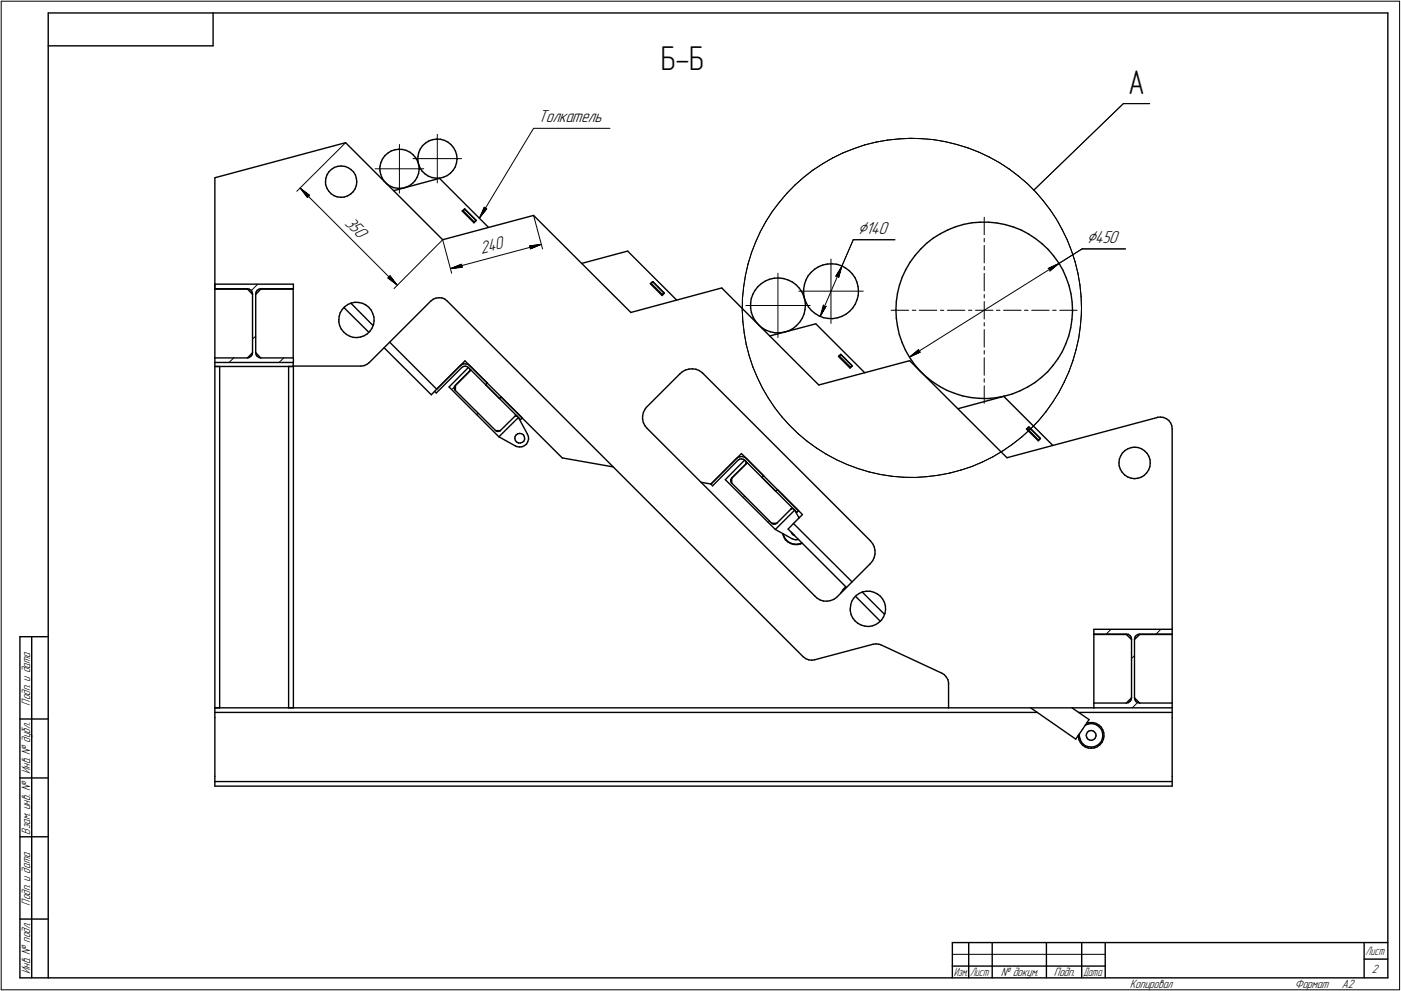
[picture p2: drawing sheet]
<svg xmlns="http://www.w3.org/2000/svg" width="595mm" height="421mm" viewBox="0 0 595 421" stroke-linecap="round" stroke-linejoin="round" font-family="sans-serif">
<defs><g id="words">
<g font-size="14.6">
<text x="280.8" y="29.7">Б-Б</text>
<text x="479.2" y="40">А</text>
</g>
<g font-size="8.5">
<text x="364.4" y="99.3">Ç140</text>
<text x="461.7" y="103.2">Ç450</text>
</g>
<g font-size="7.8">
<text x="228.7" y="52">Толкатель</text>
<text x="146.2" y="95" transform="rotate(45 146.2 95)">350</text>
<text x="204.5" y="108" transform="rotate(-15 204.5 108)">240</text>
</g>
<g font-size="5.4">
<text x="12.8" y="299.7" transform="rotate(-90 12.8 299.7)">Подп. и дата</text>
<text x="12.8" y="328.8" transform="rotate(-90 12.8 328.8)">Инв. № дубл.</text>
<text x="12.8" y="354.6" transform="rotate(-90 12.8 354.6)">Взам. инв. №</text>
<text x="12.8" y="384.7" transform="rotate(-90 12.8 384.7)">Подп. и дата</text>
<text x="12.8" y="413.8" transform="rotate(-90 12.8 413.8)">Инв. № подл.</text>
<text x="582.8" y="413.3">2</text>
<text x="425.2" y="414.8">№ докум.</text>
<text x="447.6" y="414.8">Подп.</text>
<text x="480" y="419.8">Копировал</text>
<text x="550" y="419.8">Формат</text>
<text x="570" y="419.8">A2</text>
</g>
<g font-size="5.3">
<text x="580.1" y="405.8">Лист</text>
<text x="405.1" y="414.8">Изм.</text>
<text x="412.1" y="414.8">Лист</text>
<text x="460.1" y="414.8">Дата</text>
</g>
</g></defs>
<g fill="none" stroke="#000" stroke-width=".59">
<path d="M20.5 5.5v410zM20.5 5.5h569zM20.5 19.5h70zM90.5 5.5v14zM589.5 5.5v410zM182.2 59.9l1.5-.5zM183.7 59.4l1.7-.3zM185.4 59.1l1.7 .1zM187.1 59.2l1.6 .4zM188.7 59.6l1.5 .8zM91.3 75.5v46.7zM91.3 75.5l55.5-14.9z"/>
<path d="M138.3 77.2v1.3zM138.3 78.5l.6 1.4zM138.4 75.7l-.1 1.5zM138.9 79.9l.7 1.3zM138.9 74.3l-.5 1.4zM139.7 73l-.8 1.3zM139.7 73l1.1-1zM140.8 72l1.3-.9zM142.1 71.1l1.3-.4zM143.4 70.7l1.5-.2zM144.9 70.5l1.6 .2zM146.5 70.7l1.3 .5z"/>
<path d="M146.8 60.6l41.2 41.3zM147.8 71.2l1.3 .9zM149.1 72.1l1.1 1zM150.2 73.1l.8 1.2zM151 74.3l.4 1.5zM151.4 75.8l.2 1.5zM151.4 78.7l-.5 1.5zM151.6 77.3l-.2 1.4zM161.4 70.8v1.7zM161.4 72.5l.3 1.6zM161.7 74.1l.6 1.5zM161.8 69.1l-.4 1.7z"/>
<path d="M162.3 75.6l.9 1.4zM162.5 67.6l-.7 1.5zM163.2 77l1.2 1.2zM163.4 66.2l1.3-1.1zM163.4 66.2l-.9 1.4zM164.4 78.2l1.5 1zM164.7 65.1l1.4-.9zM165.9 79.2l1.5 .6zM166.1 64.2l1.5-.5zM167.4 79.8l1.7 .2zM167.6 63.7l1.7-.3zM169.3 63.4l1.7 .1z"/>
<path d="M171 63.5l1.6 .4zM172.4 79.6l1.5-.7zM172.6 63.9l1.6 .8zM173.9 78.9l1.4-1zM174.2 64.7l1.2 1zM175.4 65.7l1.1 1.3zM176.4 76.7l-1.1 1.2zM176.5 67l.9 1.5zM177.2 75.3l-.8 1.4zM177.4 68.5l.5 1.6zM177.5 68.2l.3 1.6zM177.5 66.5v1.7z"/>
<path d="M177.8 73.7l-.6 1.6zM177.8 69.8l.6 1.5zM177.9 70.1l.2 1.6zM177.9 64.8l-.4 1.7zM178.1 72l-.3 1.7zM178.1 71.7v.3zM178.4 71.3l.9 1.4zM178.6 63.2l-.7 1.6zM179.3 72.7l1.3 1.2zM179.5 61.9l1.3-1.1zM179.5 61.9l-.9 1.3zM180.6 73.9l1.3 .9z"/>
<path d="M180.8 60.8l1.4-.9zM181.9 74.8l1.7 .6zM183.6 75.4l1.6 .3zM185.2 75.7h1.7zM186.7 75.8l20.8 20.8zM186.9 75.7l1.6-.4zM188.5 75.3l1.5-.7zM190 74.6l1.3-1zM190.2 60.4l1.3 1zM191.5 61.4l1.1 1.3zM192.4 72.4l-1.1 1.2zM192.6 62.7l.9 1.5z"/>
<path d="M193.4 71l-1 1.4zM193.5 64.2l.5 1.6zM193.9 69.3l-.5 1.7zM194 65.8l.1 1.6zM194.1 67.6l-.2 1.7zM194.1 67.4v.2zM139.6 81.2l1 1.1zM140.6 82.3l1.3 .8zM141.9 83.1l1.4 .6zM143.3 83.7l1.5 .1zM144.8 83.8l1.4-.1zM146.2 83.7l1.5-.5z"/>
<path d="M147.7 83.2l1.2-.7zM148.9 82.5l1.1-1.1zM150.9 80.2l-.9 1.2zM167.2 81l19.5-5.2zM169.1 80h1.7zM170.8 80l1.6-.4zM196.3 89.7l1.1-1zM196.3 89.7l5 5zM196.8 89.6h.1M196.8 89.6l4.6 4.7zM197.4 88.7l4.9 5zM197.4 88.9l4.8 4.7z"/>
<path d="M197.4 88.9l-.6 .7zM201.3 94.7l1-1zM201.6 94.4h.1M201.4 94.3l.8-.7zM226.7 91.5l41.3 41.3zM399.5 99.3l3.1-1.6zM402.6 97.7l3.3-1.3zM405.9 96.4l3.5-1.1zM409.4 95.3l3.4-.6zM412.8 94.7l3.6-.3zM416.4 94.4h3.5zM419.9 94.4l3.6 .3z"/>
<path d="M423.5 94.7l3.5 .7zM427 95.4l3.4 1zM430.4 96.4l3.3 1.3zM433.7 97.7l3.2 1.7zM436.9 99.4l2.9 1.9zM188 101.9l38.7-10.4zM247.1 111.9l19.5-5.2zM266.6 106.7l20.8 20.8zM277.2 119.6l5 4.9zM277.2 119.6l-.9 1zM277.4 119.7l4.6 4.8zM277.4 119.7l-.8 .8z"/>
<path d="M325.1 119.4l1.9-.8zM327 118.6l1.9-.4zM328.9 118.2l2-.1zM330.9 118.1l2 .3zM332.9 118.4l1.9 .6zM334.8 119l1.7 .8zM336.5 119.8l1.7 1.2zM342.3 119l-.6 1.9zM343.2 117.3l-.9 1.7zM344.5 115.7l1.5-1.3zM344.5 115.7l-1.3 1.6zM346 114.4l1.6-1z"/>
<path d="M347.6 113.4l1.9-.8zM349.5 112.6l2-.4zM351.5 112.2l1.9-.1zM353.4 112.1l2 .2zM355.4 112.3l1.9 .6zM357.3 112.9l1.8 .9zM359.1 113.8l1.6 1.2zM360.7 115l1.3 1.3zM362 116.3l1.2 1.7zM363.2 118l.8 1.8zM364 119.8l.5 2zM383.3 117.7l-1.2 3.4z"/>
<path d="M384.8 114.5l-1.5 3.2zM386.6 111.4l-1.8 3.1zM388.7 108.5l-2.1 2.9zM391.1 105.8l2.5-2.4zM391.1 105.8l-2.4 2.7zM393.6 103.4l2.8-2.2zM396.4 101.2l3.1-1.9zM439.8 101.3l2.8 2.2zM442.6 103.5l2.7 2.5zM445.3 106l2.2 2.7zM447.5 108.7l2.2 2.9zM449.7 111.6l1.7 3z"/>
<path d="M451.4 114.6l1.5 3.3zM452.9 117.9l1.2 3.3zM91.3 122.9v29.2zM91.3 122.9h13.9zM91.3 122.7h13.9zM91.3 120.7v2zM91.3 120.7h33.3zM105.2 122.9l2.1 2.2zM105.2 122.7l.7 .2zM105.9 122.9l.8 .5zM106.7 123.4l.4 .6zM107.1 124l.2 .9z"/>
<path d="M107.3 124.9v25zM108.6 124.9v25zM108.8 124l-.2 .9zM109.2 123.4l-.4 .6zM109.2 123.4l.8-.5zM110 122.9l.7-.2zM110.7 122.9h13.8zM110.7 122.9l-2.1 2.2zM110.7 122.7h13.9zM124.5 122.7v29.4zM124.6 120.7v2zM143.9 136.8l.4 1.5z"/>
<path d="M143.9 135.9v.9zM144.1 134.4l-.2 1.5zM144.3 138.3l.6 1.5zM144.5 132.8l-.4 1.6zM144.9 139.8l1.1 1.3zM145.4 131.5l-.9 1.3zM146 130.6l10.7 10.6zM146.5 130.3l-1.1 1.2zM146.5 130.3l1.2-.9zM147.7 129.4l1.5-.6zM149 128.8l9.5 9.5zM149.2 128.8l1.6-.4z"/>
<path d="M150.8 128.4l1.6 .1zM152.4 128.5l1.5 .4zM153.9 128.9l1.5 .6zM155.4 129.5l1.2 1.1zM156.6 130.6l1 1.1zM157.6 131.7l.7 1.5zM158.1 139.4l-.9 1.2zM158.3 133.2l.5 1.5zM158.7 137.8l-.6 1.6zM158.8 134.7l.1 1.6zM158.9 136.3l-.2 1.5zM183 127.9l1-.7z"/>
<path d="M184 127.2l1.2-.5zM185.2 126.7l1.2-.2zM186.4 126.5l1.4 .1zM187.8 126.6l1.2 .5zM189 127.1l1 .8zM190 127.9l151.2 151.2zM268 132.8l38.6-10.5zM276.3 120.6l5 5zM276.6 120.5h.1M276.6 120.5l4.7 4.6zM281.4 125.3h.1M281.3 125.1l.7-.6z"/>
<path d="M282.2 124.5l-.9 1.1zM306.6 122.3l41.2 41.3zM318.9 128.9v2zM318.9 130.9l.3 1.9zM319.1 126.9l-.2 2zM319.2 132.8l.7 1.9zM319.8 125.1l-.7 1.8zM319.9 134.7l1 1.7zM320.7 123.4l-.9 1.7zM320.9 136.4l1.3 1.5zM322 121.8l1.4-1.3zM322 121.8l-1.3 1.6z"/>
<path d="M322.2 137.9l1.5 1.4zM323.4 120.5l1.7-1.1zM323.7 139.3l1.7 1zM336.8 139.6l1.5-1.3zM338.2 121l1.3 1.4zM339.5 122.4l1.1 1.6zM339.7 136.9l-1.4 1.4zM340.6 124l.9 1.9zM340.8 135.2l-1.1 1.7zM341.4 122.9v2zM341.4 124.9l.3 1.9zM341.5 125.9l.5 1.9z"/>
<path d="M341.5 133.4l-.7 1.8zM341.7 120.9l-.3 2zM341.7 126.8l.8 1.9zM342 127.8l.1 2zM342 131.5l-.5 1.9zM342.1 129.8l-.1 1.7zM342.5 128.7l.9 1.7zM343.4 130.4l1.3 1.5zM344.7 131.9l1.5 1.3zM346.2 133.2l1.7 1zM346.5 137.6l20.9 20.8zM347.9 134.2l1.9 .8z"/>
<path d="M349.8 135l1.9 .3zM351.7 135.3l2 .1zM353.7 135.4l2-.4zM355.7 135l1.8-.5zM357.5 134.5l1.8-1zM359.3 133.5l1.5-1.2zM362.2 130.9l-1.4 1.4zM363.3 129.2l-1.1 1.7zM364.1 127.3l-.8 1.9zM364.5 121.8l.2 1.9zM364.6 125.5l-.5 1.8zM364.7 123.7l-.1 1.8z"/>
<path d="M380.6 131.7l.1 3.5zM380.7 128.1l-.1 3.6zM380.7 135.2l.6 3.5zM381.3 124.5l-.6 3.6zM381.3 138.7l.7 3.5zM382.1 121.1l-.8 3.4zM454.1 121.2l.8 3.5zM454.8 139.3l-.8 3.4zM454.9 124.7l.5 3.6zM455.3 135.8l-.5 3.5zM455.4 128.3l.2 3.5zM455.6 132.2l-.3 3.6z"/>
<path d="M455.6 131.8v.4zM91.3 154v1.7zM91.3 155.7h33.3zM91.3 155.7v145zM91.3 155.7h2zM91.3 154h33.3zM91.3 152.1v1.9zM91.3 152.1h13.9zM93.3 155.7v145zM105.2 152.1l.7-.2zM105.9 151.9l.7-.5zM107.1 150.7l-.5 .7z"/>
<path d="M107.3 149.9l-2.1 2.2zM107.3 149.9l-.2 .8zM108.6 149.9l2.1 2.2zM108.6 149.9l.2 .8zM108.8 150.7l.4 .7zM109.2 151.4l.8 .5zM110 151.9l.7 .2zM110.7 152.1h13.9zM122.6 155.7v145zM122.6 155.7h2zM124.5 155.5h28.8zM124.5 154v1.5z"/>
<path d="M124.6 155.7h.1M124.6 155.7v145zM124.6 152.1v1.9zM146 141.1l1.2 1zM147.2 142.1l1.3 .7zM148.5 142.8l1.5 .5zM150 143.3l1.6 .1zM151.6 143.4l1.6-.2zM153.2 143.2l1.5-.5zM153.3 155.5l1.3-.1zM154.6 155.4l1.2-.5zM154.7 142.7l1.3-.9z"/>
<path d="M155.8 154.9l1-.8zM156.8 154.1l26.2-26.2zM157.2 140.6l-1.2 1.2zM163.2 147.7l20 20zM165.5 145.4l20 20zM195.4 155.4l.6-.4zM196 155l.8-.4zM196.2 156.1l.6-.4zM196.8 154.6h1.1zM196.8 155.7l.8-.2zM197.5 153.3l9.5 9.4zM197.6 155.5l.9 .3z"/>
<path d="M197.9 154.6l1 .3zM198.5 155.8l.5 .3zM198.9 154.9l.7 .5zM199 156.1l.4 .4zM199 156.1l-8.2 8.3zM199.4 156.5l.2 .6zM199.4 156.5l20.4 20.5zM199.6 157.6l-.2 .1zM199.6 157.1v.5zM199.6 155.4l22.2 22.1zM200.1 157.2l-6.6 6.6zM288.7 158.9l1.2-1z"/>
<path d="M289.9 157.9l1.3-.7zM291.2 157.2l1.5-.4zM292.7 156.8l1.4-.1zM294.1 156.7l1.6 .2zM295.7 156.9l1.4 .6zM297.1 157.5l1.2 .8zM298.3 158.3l.1 .2zM298.4 158.5l71.3 71.3zM325.4 140.3l1.8 .7zM327 142.7l19.5-5.1zM327.2 141l2 .4zM329.2 141.4h1.9z"/>
<path d="M331.1 141.4l2.1-.3zM333.2 141.1l1.8-.6zM335 140.5l1.8-.9zM356.2 151.5l4.9 4.9zM356.5 151.3h.1M356.5 151.3l4.8 4.7zM357.1 150.5l-.9 1zM357.1 150.5l4.9 4.9zM357.2 150.6l4.7 4.8zM357.2 150.6l-.7 .7zM361.1 156.4l.9-1zM361.4 156.1h.1"/>
<path d="M361.9 155.4l-.6 .6zM382 142.2l1.2 3.3zM383.2 145.5l1.4 3.3zM384.6 148.8l1.8 3.1zM386.4 153.2l41.3 41.3zM386.4 151.9l2.1 3zM388.5 154.9l2.2 2.7zM390.7 157.6l2.7 2.4zM447.3 155.3l-2.3 2.7zM449.4 152.4l-2.1 2.9zM451.3 149.4l-1.9 3zM452.7 146.1l-1.4 3.3z"/>
<path d="M454 142.7l-1.3 3.4zM184.6 166.3l.7 .7zM185.3 167l10.9-10.9zM185.5 165.4l-2.3 2.3zM185.5 165.4l9.9-10zM185.5 165.4l12-12.1zM190.8 164.4l21.1 21.2zM193 165.1l.3 .6zM193 164.3v.8zM193.3 165.7h.1M193.4 163.7l6-6zM193.4 165.9l17.1 17z"/>
<path d="M193.4 163.7l-.4 .6zM193.5 163.8v2.1zM206.2 163.4l6 5.9zM206.2 163.4l.8-.7zM212.2 169.3l.7-.6zM212.9 168.7l25.9 25.9zM218.6 177l.4-.3zM218.6 177l.6-.6zM219 176.7l.5 .1zM219.5 176.8l.3 .2zM219.8 177l.4 .4zM220.2 177.4l3.8 7z"/>
<path d="M220.2 177.4l.9 .9zM221.8 177.5l-.7 .8zM273 178.1l.3 1.5zM273 176.7v1.4zM273.3 179.6l.7 1.3zM273.3 175.3l-.3 1.4zM274 173.9l-.7 1.4zM274.6 173.1l14.1-14.2zM274.6 173.1l-.6 .8zM347.8 163.6l38.6-10.4zM393.4 160l2.8 2.2zM396.2 162.2l2.9 2z"/>
<path d="M399.1 164.2l3.2 1.7zM402.3 165.9l3.3 1.2zM405.6 167.1l3.3 1.1zM406.9 173.7l19.5-5.3zM408.9 168.2l3.6 .7zM412.5 168.9l3.5 .3zM416 169.2l3.5 .1zM419.5 169.3l3.6-.3zM423.1 169l3.5-.7zM426.4 168.4l20.8 20.8zM426.6 168.3l3.4-.9zM430 167.4l3.3-1.4z"/>
<path d="M433.3 166l3.2-1.6zM436.5 164.4l3.1-1.8zM439.6 162.6l2.8-2.2zM442.4 160.4l2.6-2.4zM491.7 177.3l1.3-.1zM491.7 177.3h.1M493 177.2l1.3 .2zM494.3 177.4l1.2 .5zM495.5 177.9l1 .7zM496.5 178.6l.7 1.1zM497.2 179.7l.6 1.1zM210.5 182.9l.6 .4z"/>
<path d="M210.5 183h2.1zM211.1 183.3h.7zM211.8 183.3l.6-.3zM211.9 185.6l7 3.9zM211.9 185.6l8.3-8.2zM212.4 183l.2-.1zM212.6 182.9l6-5.9zM218.7 186.4l.2 .8zM218.8 185.5l-.1 .9zM218.9 187.2l.6 .6zM218.9 189.5l.6 .2zM219.2 184.8l.7-.5z"/>
<path d="M219.2 184.8l-.4 .7zM219.5 187.8l.7 .4zM219.5 189.7l1.1 .2zM219.9 184.3l.8-.2zM220.2 188.2h.9zM220.6 189.9l1.1-.1zM220.7 184.1l.8 .1zM221.1 188.2l.7-.2zM221.5 184.2l.7 .5zM221.7 189.8l1.1-.5zM221.8 188l.7-.5zM222.2 184.7l.5 .6z"/>
<path d="M222.7 185.3l.1 .9zM222.8 186.7l-.3 .8zM222.8 186.2v.5zM222.8 189.3l.9-.7zM224 184.4l.5 1zM224.2 187.6l-.5 1zM224.5 185.4v1.1zM224.5 186.5l-.3 1.1zM238.8 194.6l21.7 3.8zM274 180.9l.9 1.1zM274.9 182l71.3 71.3zM312.8 194.8l.6-.4z"/>
<path d="M312.8 194.8l-10.8 10.9zM313.4 194.4l.9-.3zM313.5 195.5l-10.8 10.9zM313.5 195.5l.7-.4zM314.2 195.1l.8-.1zM314.3 194.1l1-.1zM315 192.7l9.4 9.4zM315 195l.8 .2zM315.3 194l.9 .2zM315.8 195.2l.5 .3zM316.2 194.2l.9 .6zM316.3 195.5l.5 .5z"/>
<path d="M316.3 195.5l-8.2 8.3zM316.8 196l.2 .4zM316.8 196l20.3 20.3zM316.9 196.9l-.1 .3zM317 196.4l-.1 .5zM317.1 194.8l22.1 22.2zM317.4 196.6l-6.6 6.6zM427.7 194.5l64-17.1zM436 182.3l5 5zM436.5 182.2h.1M436.5 182.2l4.6 4.7zM437 181.4l-1 .9z"/>
<path d="M437 181.4l5 5zM437.1 181.5l4.8 4.7zM437.1 181.5l-.6 .7zM441 187.3l1-.9zM441.3 187h.1M441.1 186.9l.8-.7zM475.3 196.7l.1 1.3zM475.4 198l.5 1.4zM475.5 195.2l-.2 1.5zM475.9 199.4l.8 1.3zM476 193.8l-.5 1.4zM476.8 192.5l-.8 1.3z"/>
<path d="M476.8 192.5l1.1-1.1zM477.9 191.4l1.2-.7zM479.1 190.7l1.5-.5zM480.6 190.2l1.4-.2zM482 190l1.5 .2zM483.5 190.2l1.4 .5zM484.9 190.7l1.3 .8zM486.2 191.5l1.1 1.1zM487.3 192.6l.7 1.3zM487.9 199.6l-.8 1.3zM488 193.9l.5 1.4zM488.4 198.3l-.5 1.3z"/>
<path d="M488.5 195.3l.1 1.5zM488.6 196.8l-.2 1.5zM497.8 180.8l.1 1.4zM497.9 182.2v85.2zM297.8 204.9l4.2 .8zM302 205.7l13-13zM302 205.7l.7 .7zM308.1 203.8l21.3 21.2zM310.4 203.8v.7zM310.4 204.5l.2 .6zM310.6 205.1h.1M310.8 203.1l-.4 .7z"/>
<path d="M310.8 203.1l6-5.9zM310.8 205.2l17 17.1zM310.8 203.2v2.1zM323.7 202.9l5.8 5.8zM324.4 202.1l-.7 .8zM329.5 208.7l.8-.7zM330.3 208l10.6 10.6zM336 216.3l.4-.2zM336 216.3l-6.1 6zM336 216.3l.5-.6zM336.4 216.1l.6 .1zM337 216.2l.1 .1z"/>
<path d="M337.1 216.3l.5 .4zM337.6 216.7l1.8 3.3zM337.6 216.7l.9 1zM338.5 217.7l.7-.7zM339.3 219.9l.3 .1zM340.9 218.6l-3.8 3.8zM476.7 200.7l1 1.1zM477.7 201.8l1.3 .8zM479 202.6l1.3 .5zM480.3 203.1l1.5 .3zM481.8 203.4l1.5-.2zM483.3 203.2l1.4-.4z"/>
<path d="M484.7 202.8l1.3-.8zM487.1 200.9l-1.1 1.1zM327.8 222.3l.6 .4zM327.8 222.3h2.1zM328.4 222.7l.7 .1zM329.1 222.8l.7-.4zM329.4 225l7 3.9zM329.4 225l8.2-8.3zM329.8 222.4h.1M332.4 226.7l.5 1.3zM332.7 226.8l.4 1.3zM332.9 228l.7 1.3z"/>
<path d="M333.1 228.1l.7 1.2zM333.6 229.3l1 .9zM333.8 229.3l1.1 .9zM334.6 230.2l1.2 .7zM334.8 224.8l24.8 24.8zM334.9 230.2l1.2 .7zM335.8 230.9l1.3 .4zM336.1 230.9l1.3 .3zM336.1 226.1l.2 .5zM336.3 226.6l.5 .6zM336.4 228.9l.6 .2zM336.5 226.5l.1 .2z"/>
<path d="M336.6 226.7l.6 .5zM336.8 227.2l.8 .4zM337 229.1l1.1 .3zM337.1 222.4l24.8 24.8zM337.1 222.4l-2.3 2.4zM337.1 231.3l1.5 .1zM337.4 231.2h1.4zM338.1 229.4l1.1-.2zM338.6 231.4l1.3-.3zM338.8 231.2l1.4-.3zM339.9 231.1l.9-.3zM340.2 230.9l.4-.3z"/>
<path d="M369.5 239.7l-14.2 14.1zM369.7 229.8l1 1.2zM369.7 239.4l-.2 .3zM370.7 231l.6 1.3zM370.7 238.3l-1 1.1zM371.3 232.3l.4 1.5zM371.3 236.9l-.6 1.4zM371.7 233.8v1.6zM371.7 235.4l-.4 1.5zM346.2 253.3l.9 .9zM347.1 254.2l1.3 .7zM348.4 254.9l1.4 .5z"/>
<path d="M349.8 255.4h1.5zM351.3 255.4l1.4-.2zM352.7 255.2l1.5-.5zM354.2 254.7l1.1-.9zM358.2 250.4l-1.2 1.7zM359.2 249.3l-1 1.1zM361.2 259.5l.3 1.6zM361.2 258.7v.8zM361.4 257l-.2 1.7zM361.8 255.5l-.4 1.5zM362.6 254.2l-.8 1.3zM363.4 253.3l10.6 10.7z"/>
<path d="M363.7 253l-1.1 1.2zM363.7 253l1.3-.9zM365 252.1l1.4-.6zM366.3 251.5l9.5 9.5zM366.4 251.5l1.6-.3zM368 251.2h1.7zM369.7 251.2l1.5 .4zM371.2 251.6l1.4 .7zM372.6 252.3l1.3 .9zM373.9 253.2l1 1.3zM374.9 254.5l.8 1.4zM375.7 255.9l.4 1.5z"/>
<path d="M376.1 257.4l.1 1.6zM376.2 259l-.3 1.6zM8.5 270.5v145zM8.5 270.5h12zM13.5 270.5v145zM341.2 279.1l1 .7zM342.2 279.8l1.3 .5zM361.5 261.1l.7 1.5zM362.2 262.6l1 1.2zM363.2 263.8l1.2 1zM364.4 264.8l1.4 .8zM365.8 265.6l1.6 .4z"/>
<path d="M367.4 266l1.5 .2zM368.9 266.2l1.6-.3zM370.5 265.9l1.5-.6zM370.8 273.7l1.3-.1zM372 265.3l1.3-.8zM372.1 273.6l1.3 .1zM373.3 264.5l1.2-1.1zM373.4 273.7l.8 .3zM374.2 274l25.8 12zM375.3 262l-.8 1.4zM375.9 260.6l-.6 1.4zM464.7 269.4v29.3z"/>
<path d="M464.7 267.4h33.2zM464.7 269.4h13.8zM464.7 267.4v2zM464.7 269.6h13.8zM478.5 269.4l.8 .1zM478.5 269.6l2.2 2.1zM479.3 269.5l.7 .5zM480 270l.5 .7zM480.5 270.7l.2 .8zM480.7 271.5v25zM481.9 271.7l2.2-2.1zM481.9 271.5v25z"/>
<path d="M482.1 270.8l-.2 .7zM482.6 270l.7-.4zM482.6 270l-.5 .8zM483.3 269.6l.8-.2zM484.1 269.6h13.8zM484.1 269.4h13.8zM497.9 269.6v29.1zM497.9 267.4v2zM343.5 280.3l1.3 .2zM344.8 280.5l1.2-.2zM346 280.3l24.8-6.6zM400 286l1.2 .7z"/>
<path d="M401.2 286.7l.8 1zM402 287.7l.7 1.1zM402.7 288.8l.2 1.3zM402.9 290.6v10.1zM402.9 290.1v.5zM464.7 298.7v2zM464.7 298.7h13.8zM478.5 298.7l.8-.2zM479.3 298.5l.7-.5zM480.5 297.3l-.5 .7zM480.7 296.5l-.2 .8zM480.7 296.5l-2.2 2.2z"/>
<path d="M481.9 296.5l2.2 2.2zM481.9 296.5l.2 .8zM482.1 297.3l.5 .8zM482.6 298.1l.7 .4zM483.3 298.5l.8 .2zM484.1 298.7h13.8zM497.9 298.7v2zM8.5 305.5h12zM91.3 300.7h2zM91.3 300.7h311.6zM91.3 300.7v2zM91.3 302.7h349.4z"/>
<path d="M91.3 304.9v25zM91.3 302.7v2.2zM122.6 300.7h2zM402.9 300.7h61.8zM437.8 300.7l19.1 13.3zM455.3 300.7l7.3 5zM458 312.5v.5zM458 313l.3 1.3zM458.2 302.7h39.7zM458.3 314.3l.7 1.3zM458.5 312.5l.2 1.3zM458.6 311.7l-.1 .8z"/>
<path d="M458.7 313.8l.5 1.2zM459 315.6l.8 1zM459.2 315l.8 1.1zM459.8 309.9l-2.9 4.1zM459.8 316.6l1.1 .7zM460 316.1l1 .7zM460.9 317.3l1.4 .5zM461 308.1l1.3-.5zM461 316.8l1.3 .4zM461.4 312.6l.3 .8zM461.5 311.8l-.1 .8zM461.6 307.3l1.4-.3z"/>
<path d="M461.7 313.4l.5 .7zM461.9 311.1l.7-.5zM461.9 311.1l-.4 .7zM462.2 314.1l.8 .4zM462.3 317.8l1.3 .1zM462.3 307.6l1.2-.2zM462.3 317.2l1.2 .2zM462.6 310.6l.8-.2zM462.6 305.7l-2.8 4.2zM463 314.5h.8zM463 307h1.3zM463.4 310.4l.8 .1z"/>
<path d="M463.5 307.4l1.3 .2zM463.5 317.4l1.3-.2zM463.6 317.9l1.3-.1zM463.8 314.5l.8-.3zM464.2 310.5l.7 .5zM464.3 307l1.3 .3zM464.6 314.2l.6-.5zM464.7 300.7h33.2zM464.8 307.6l1.2 .5zM464.8 317.2l1.2-.5zM464.9 311l.5 .7zM464.9 317.8l1.3-.6z"/>
<path d="M465.4 311.7l.2 .7zM465.5 312.9l-.3 .8zM465.6 312.4l-.1 .5zM465.6 307.3l1.2 .7zM466 308.1l1 .8zM466 316.7l1-.7zM466.2 317.2l1.1-.8zM466.8 308l1 .9zM467 308.9l.9 1.1zM467.8 308.9l.7 1.2zM467.9 310l.4 1.1zM467.9 315l-.9 1z"/>
<path d="M468.1 315.4l-.8 1zM468.3 311.1l.2 1.3zM468.3 313.7l-.4 1.3zM468.5 310.1l.4 1.3zM468.5 312.4l-.2 1.3zM468.7 314.1l-.6 1.3zM468.9 311.4l.1 1.4zM469 312.8l-.3 1.3zM497.9 302.7v2.2zM497.9 300.7v2zM497.9 304.9v25zM8.5 330.5h12z"/>
<path d="M91.3 332.1h406.6zM91.3 334h406.6zM91.3 329.9v2.2zM91.3 332.1v1.9zM497.9 329.9v2.2zM497.9 332.1v1.9zM8.5 355.5h12zM8.5 390.5h12zM8.5 415.5h12zM20.5 415.5h569zM404.5 400.5h185zM404.5 400.5v15z"/>
<path d="M404.5 410.5h7zM411.5 400.5v15zM411.5 410.5h10zM421.5 400.5v15zM421.5 410.5h23zM444.5 400.5v15zM444.5 410.5h15zM459.5 400.5v15zM459.5 410.5h10zM469.5 400.5v15zM579.5 400.5v15zM579.5 407.5h10z"/>
</g>
<g fill="none" stroke="#000" stroke-width=".42">
<path d="M.5 .5v420zM.5 .5h594zM594.5 .5v420zM185.8 57.1v10.3zM226.7 54.5l-23.1 38.2zM226.7 54.5h32.4zM377 59.5l4.9-.5zM381.9 59l4.9-.2zM386.8 58.8l5 .1zM391.8 58.9l4.9 .5zM396.7 59.4l4.9 .8zM477.2 44h11.2z"/>
<path d="M127.5 79.9l4 3.1zM127.5 79.9l3.1 4zM127.5 79.9l41.2 41.3zM159.3 71.7h10.4zM169.7 71.7v10.3zM169.7 61.4v10.3zM169.7 71.7h10.3zM175.4 67.4h10.4zM185.8 67.4v10.3zM185.8 67.4h10.3zM337.7 78.7l3.7-3.3zM337.7 78.7l-3.4 3.4z"/>
<path d="M341.4 75.4l3.9-3.1zM345.3 72.3l4.1-2.7zM349.4 69.6l4.3-2.5zM353.7 67.1l4.4-2.2zM358.1 64.9l4.6-1.7zM362.7 63.2l4.7-1.6zM367.4 61.6l4.8-1.2zM372.2 60.4l4.8-.9zM401.6 60.2l4.8 1.2zM406.4 61.4l4.7 1.4zM411.1 62.8l4.6 1.8zM415.7 64.6l4.5 2.1z"/>
<path d="M420.2 66.7l4.3 2.4zM424.5 69.1l4.2 2.7zM428.7 71.8l3.9 3zM432.6 74.8l3.8 3.2zM436.4 78l3.4 3.4zM126.1 81.3l20.7-20.7zM130.6 83.9l.5-.4zM131.5 83l-.4 .5zM205.7 88.1l-2.1 4.6zM205.7 88.1l.5 .3zM206.2 88.4l.6 .3zM206.8 88.7l-3.2 4z"/>
<path d="M226.7 91.5l3.8 14.2zM323 98.4l-2 4.5zM325.4 94.1l-2.4 4.3zM328.1 89.8l-2.7 4.3zM331 85.9l-2.9 3.9zM334.3 82.1l-3.3 3.8zM418.1 92.3v7.4zM439.2 80.8l38-36.8zM439.8 81.4l3.3 3.8zM443.1 85.2l3 4zM446.1 89.2l2.7 4zM448.8 93.2l2.4 4.3z"/>
<path d="M451.2 97.5l2.2 4.5zM164.8 118.1l3.9 3.1zM165.2 117.6l-.4 .5zM165.2 117.6l.5-.4zM165.7 117.2l3 4zM188 101.9l-20.6 20.7zM188 101.9l3.9 14.2zM191.3 114.1l4.7-1.8zM191.3 114.1l5-.6zM191.3 114.1l38.7-10.3zM196 112.3l.2 .6zM196.2 112.9l.1 .6z"/>
<path d="M225 104.5l.1 .6zM225 104.5l5-.7zM225.1 105.1l.2 .6zM225.3 105.7l4.7-1.9zM316.7 117l-.8 4.8zM317.8 112.2l-1.1 4.8zM319.2 107.4l-1.4 4.8zM321 102.9l-1.8 4.5zM330.5 116.1v13.7zM353 110.1v13.6zM355 117.3l.9-.1zM355.9 117.2l.4 .7z"/>
<path d="M357.6 113l-1.3 4.9zM357.6 113l-2.6 4.3zM357.6 113l-9.2 21.5zM362.5 101.9l-4.9 11.1zM362.5 101.9h17.7zM418.1 101.3v1.5zM418.1 104.2v7.5zM418.1 113.2v1.5zM418.1 116.2v7.4zM445.3 114l.7 .3zM445.3 114l4.5-2.1zM445.9 115.1l3.9-3.2z"/>
<path d="M446 114.3l-.1 .8zM449.8 111.9l9.9-6.2zM453.4 102l1.8 4.6zM455.2 106.6l1.5 4.7zM456.7 111.3l1.2 4.8zM457.9 116.1l.8 4.9zM459.7 105.7h18.4zM106.8 123.4l2.7-2.7zM315.3 131.7l.3 5zM315.4 126.7l-.1 5zM315.6 136.7l.5 4.9zM315.9 121.8l-.5 4.9z"/>
<path d="M316.8 129.8h13.7zM330.5 129.8v13.6zM330.5 129.8h13.7zM339.3 123.7h13.7zM349.8 129.6l-1.4 4.9zM349.8 129.6l.4 .7zM350.2 130.3l.7-.2zM350.9 130.1l-2.5 4.4zM353 123.7v13.7zM353 123.7h13.7zM378.5 131.8h7.5zM387.5 131.8h1.5z"/>
<path d="M390.5 131.8h7.4zM399.5 131.8h1.4zM402.4 131.8h7.5zM411.4 131.8h1.4zM414.4 131.8h3.7zM418.1 131.8h3.7zM418.1 137.1v1.4zM418.1 131.8v3.8zM418.1 125.1v1.5zM418.1 128.1v3.7zM423.2 131.8h1.6zM426.3 131.8h7.4z"/>
<path d="M435.2 131.8h1.5zM438.2 131.8h7.5zM447.1 131.8h1.5zM450.2 131.8h7.3zM458.7 121l.5 4.9zM458.9 138.9l-.7 4.8zM459.2 125.9l.2 4.9zM459.3 133.9l-.4 5zM459.4 130.8l-.1 3.1zM97.3 154l2-1.9zM108.6 142.7l-1.3 1.4zM118.5 154l2.1-1.9z"/>
<path d="M316.1 141.6l.9 4.8zM317 146.4l1.3 4.8zM318.3 151.2l1.5 4.7zM319.8 155.9l1.9 4.5zM386.3 151.7l3.9-3.2zM386.3 151.7l4.6-2.1zM386.3 151.7l63.5-39.8zM390.1 149.4l.8 .2zM390.2 148.5l-.1 .9zM418.1 152v7.4zM418.1 148.9v1.6zM418.1 140v7.5z"/>
<path d="M454.1 157.9l-2.1 4.5zM455.8 153.2l-1.7 4.7zM457.1 148.5l-1.3 4.7zM458.2 143.7l-1.1 4.8zM191.9 165.5l1.1-1.1zM203.1 175.5l-.6 .7zM321.7 160.4l2.1 4.4zM323.8 164.8l2.6 4.4zM326.4 169.2l2.7 4zM329.1 173.2l3 3.9zM332.1 177.1l3.3 3.7zM418.1 163.9v7.5z"/>
<path d="M418.1 160.9v1.5zM441.1 178.8l-3.5 3.6zM444.2 175l-3.1 3.8zM447.1 170.9l-2.9 4.1zM449.7 166.8l-2.6 4.1zM452 162.4l-2.3 4.4zM335.4 180.8l3.6 3.4zM339 184.2l3.8 3.3zM342.8 187.5l4 2.8zM346.8 190.3l4.1 2.7zM350.9 193l4.4 2.3zM355.3 195.3l4.5 2.1z"/>
<path d="M359.8 197.4l4.6 1.7zM364.4 199.1l4.7 1.4zM408.2 199.7l4.6-1.5zM412.8 198.2l4.6-1.9zM417.4 196.3l4.4-2.2zM421.8 194.1l4.2-2.6zM426 191.5l4.1-2.8zM430.1 188.7l3.9-3zM434 185.7l3.6-3.3zM315.7 211.4l.6-.6zM369.1 200.5l4.9 1.1zM374 201.6l4.9 .8z"/>
<path d="M378.9 202.4l4.9 .4zM383.8 202.8l4.9 .1zM388.7 202.9l4.9-.4zM393.6 202.5l4.9-.6zM398.5 201.9l4.9-.9zM403.4 201l4.8-1.3zM326.3 222l.6-.6zM469.9 269.4l2-2zM480.7 279.8l1.2-1.2zM491.1 269.4l2-2zM483.2 298.5l-2.2 2.2zM404.5 405.5h65z"/>
<path d="M.5 420.5h594z"/>
</g>
<g fill="#fff" stroke="#fff" stroke-width=".42">
<path d="M280.8 18.5h18.2zM280.8 18.5h18.2zM280.8 18.6h18.2zM280.8 18.7h18.2zM280.8 18.8h18.2zM280.8 18.9h18.2zM280.8 19h18.2zM280.8 19h18.2zM280.8 19.1h18.2zM280.8 19.2h18.2zM280.8 19.3h18.2zM280.8 19.4h18.2zM280.8 19.5h18.2zM280.8 19.6h18.2zM280.8 19.6h18.2zM280.8 19.7h18.2zM280.8 19.8h18.2zM280.8 19.9h18.2zM280.8 20h18.2zM280.8 20.1h18.2zM280.8 20.2h18.2zM280.8 20.2h18.2zM280.8 20.3h18.2zM280.8 20.4h18.2zM280.8 20.5h18.2zM280.8 20.6h18.2zM280.8 20.7h18.2zM280.8 20.7h18.2zM280.8 20.8h18.2zM280.8 20.9h18.2zM280.8 21h18.2zM280.8 21.1h18.2zM280.8 21.2h18.2zM280.8 21.3h18.2zM280.8 21.3h18.2zM280.8 21.4h18.2zM280.8 21.5h18.2zM280.8 21.6h18.2zM280.8 21.7h18.2zM280.8 21.8h18.2zM280.8 21.8h18.2zM280.8 21.9h18.2zM280.8 22h18.2zM280.8 22.1h18.2zM280.8 22.2h18.2zM280.8 22.3h18.2zM280.8 22.4h18.2zM280.8 22.4h18.2zM280.8 22.5h18.2zM280.8 22.6h18.2zM280.8 22.7h18.2zM280.8 22.8h18.2zM280.8 22.9h18.2zM280.8 22.9h18.2zM280.8 23h18.2zM280.8 23.1h18.2zM280.8 23.2h18.2zM280.8 23.3h18.2zM280.8 23.4h18.2zM280.8 23.5h18.2zM280.8 23.5h18.2zM280.8 23.6h18.2zM280.8 23.7h18.2zM280.8 23.8h18.2zM280.8 23.9h18.2zM280.8 24h18.2zM280.8 24h18.2zM280.8 24.1h18.2zM280.8 24.2h18.2zM280.8 24.3h18.2zM280.8 24.4h18.2zM280.8 24.5h18.2zM280.8 24.6h18.2zM280.8 24.6h18.2zM280.8 24.7h18.2zM280.8 24.8h18.2zM280.8 24.9h18.2zM280.8 25h18.2zM280.8 25.1h18.2zM280.8 25.1h18.2zM280.8 25.2h18.2zM280.8 25.3h18.2zM280.8 25.4h18.2zM280.8 25.5h18.2zM280.8 25.6h18.2zM280.8 25.7h18.2zM280.8 25.7h18.2zM280.8 25.8h18.2zM280.8 25.9h18.2zM280.8 26h18.2zM280.8 26.1h18.2zM280.8 26.2h18.2zM280.8 26.2h18.2zM280.8 26.3h18.2zM280.8 26.4h18.2zM280.8 26.5h18.2zM280.8 26.6h18.2zM280.8 26.7h18.2zM280.8 26.8h18.2zM280.8 26.8h18.2zM280.8 26.9h18.2zM280.8 27h18.2zM280.8 27.1h18.2zM280.8 27.2h18.2zM280.8 27.3h18.2zM280.8 27.3h18.2zM280.8 27.4h18.2zM280.8 27.5h18.2zM280.8 27.6h18.2zM280.8 27.7h18.2zM280.8 27.8h18.2zM280.8 27.9h18.2zM280.8 27.9h18.2zM280.8 28h18.2zM280.8 28.1h18.2zM280.8 28.2h18.2zM280.8 28.3h18.2zM280.8 28.4h18.2zM280.8 28.4h18.2zM280.8 28.5h18.2zM280.8 28.6h18.2zM280.8 28.7h18.2zM280.8 28.8h18.2zM280.8 28.9h18.2zM280.8 29h18.2zM280.8 29h18.2zM280.8 29.1h18.2zM280.8 29.2h18.2zM280.8 29.3h18.2zM280.8 29.4h18.2zM280.8 29.5h18.2zM280.8 29.5h18.2zM280.8 29.6h18.2zM280.8 29.7h18.2zM280.8 29.8h18.2zM280.8 29.9h18.2zM280.8 30h18.2zM280.8 30.1h18.2zM280.8 30.1h18.2zM280.8 30.2h18.2zM280.8 30.3h18.2zM280.8 30.4h18.2zM280.8 30.5h18.2zM280.8 30.6h18.2zM280.8 30.6h18.2zM280.8 30.7h18.2zM280.8 30.8h18.2zM280.8 30.9h18.2zM280.8 31h18.2zM280.8 31.1h18.2zM280.8 31.2h18.2zM280.8 31.2h18.2zM280.8 31.3h18.2zM280.8 31.4h18.2zM280.8 31.5h18.2zM280.8 31.6h18.2zM280.8 31.7h18.2zM280.8 31.7h18.2zM280.8 31.8h18.2zM280.8 31.9h18.2zM280.8 32h18.2zM280.8 32.1h18.2zM280.8 32.2h18.2zM280.8 32.3h18.2zM280.8 32.3h18.2zM280.8 32.4h18.2zM280.8 32.5h18.2zM280.8 32.6h18.2zM280.8 32.7h18.2z"/>
<path d="M150 91.2h.4zM149.9 91.3h.6zM149.9 91.4h.6zM149.8 91.4h.8zM149.7 91.5h1zM149.6 91.6h1.2zM149.5 91.7h1.4zM149.4 91.8h1.6zM149.4 91.9h1.6zM149.3 91.9h1.8zM149.2 92h2zM149.1 92.1h2.2zM149 92.2h2.4zM148.9 92.3h2.6zM148.8 92.4h2.8zM148.8 92.5h2.8zM148.7 92.5h3zM148.6 92.6h3.2zM148.5 92.7h3.4zM148.4 92.8h3.6zM148.3 92.9h3.8zM148.3 93h3.8zM148.2 93h4zM148.1 93.1h4.2zM148 93.2h4.4zM147.9 93.3h4.6zM147.8 93.4h4.8zM147.7 93.5h5zM147.7 93.6h5zM147.6 93.6h5.2zM147.5 93.7h5.4zM147.4 93.8h5.6zM147.3 93.9h5.8zM147.2 94h6zM147.2 94.1h6zM147.1 94.1h6.2zM147 94.2h6.4zM146.9 94.3h6.6zM146.8 94.4h6.8zM146.7 94.5h7zM146.6 94.6h7.2zM146.6 94.7h7.2zM146.5 94.7h7.4zM146.4 94.8h7.6zM146.3 94.9h7.8zM146.2 95h8zM146.1 95.1h8.2zM146 95.2h8.3zM146 95.2h8.4zM145.9 95.3h8.6zM145.8 95.4h8.8zM145.7 95.5h9zM145.6 95.6h9.2zM145.5 95.7h9.4zM145.5 95.8h9.4zM145.4 95.8h9.6zM145.3 95.9h9.8zM145.2 96h10zM145.1 96.1h10.2zM145.2 96.2h10.2zM145.3 96.3h10.1zM145.4 96.4h10.1zM145.5 96.4h10.1zM145.5 96.5h10.2zM145.6 96.6h10.2zM145.7 96.7h10.2zM145.8 96.8h10.2zM145.9 96.9h10.1zM146 96.9h10.1zM146 97h10.2zM146.1 97.1h10.2zM146.2 97.2h10.2zM146.3 97.3h10.2zM146.4 97.4h10.1zM146.5 97.5h10.1zM146.6 97.5h10.1zM146.6 97.6h10.2zM146.7 97.7h10.2zM146.8 97.8h10.2zM146.9 97.9h10.2zM147 98h10.1zM147.1 98h10.1zM147.2 98.1h10.1zM147.2 98.2h10.2zM147.3 98.3h10.2zM147.4 98.4h10.2zM147.5 98.5h10.1zM147.6 98.6h10zM147.7 98.6h9.8zM147.7 98.7h9.7zM147.8 98.8h9.5zM147.9 98.9h9.3zM148 99h9.1zM148.1 99.1h9zM148.2 99.1h8.8zM148.3 99.2h8.6zM148.3 99.3h8.5zM148.4 99.4h8.3zM148.5 99.5h8.1zM148.6 99.6h7.9zM148.7 99.7h7.8zM148.8 99.7h7.6zM148.8 99.8h7.5zM148.9 99.9h7.3zM149 100h7.1zM149.1 100.1h6.9zM149.2 100.2h6.8zM149.3 100.2h6.6zM149.4 100.3h6.4zM149.4 100.4h6.3zM149.5 100.5h6.1zM149.6 100.6h5.9zM149.7 100.7h5.7zM149.8 100.8h5.6zM149.9 100.8h5.4zM149.9 100.9h5.3zM150 101h5.1zM150.1 101.1h4.9zM150.2 101.2h4.7zM150.3 101.3h4.6zM150.4 101.3h4.4zM150.5 101.4h4.2zM150.5 101.5h4.1zM150.6 101.6h3.9zM150.7 101.7h3.7zM150.8 101.8h3.5zM150.9 101.9h3.4zM151 101.9h3.2zM151 102h3.1zM151.1 102.1h2.9zM151.2 102.2h2.7zM151.3 102.3h2.5zM151.4 102.4h2.4zM151.5 102.4h2.2zM151.6 102.5h2zM151.6 102.6h1.9zM151.7 102.7h1.7zM151.8 102.8h1.5zM151.9 102.9h1.3zM152 103h1.2zM152.1 103h1zM152.1 103.1h.9zM152.2 103.2h.7zM152.3 103.3h.5zM152.4 103.4h.3z"/>
<path d="M127.6 80.1h.3zM127.7 80.2h.4zM127.7 80.3h.7zM127.8 80.3h.7zM127.8 80.4h.9zM127.8 80.5h1.1zM127.8 80.6h1.3zM127.8 80.7h1.5zM127.9 80.8h1.6zM127.9 80.9h1.6zM128 80.9h1.7zM128 81h1.8zM128 81.1h1.9zM128.1 81.2h1.9zM128.1 81.3h2zM128.2 81.4h2zM128.2 81.4h2.2zM128.3 81.5h2.2zM128.3 81.6h2.3zM128.3 81.7h2.4zM128.4 81.8h2.4zM128.4 81.9h2.5zM128.5 82h2.6zM128.6 82h2.5zM128.6 82.1h2.6zM128.7 82.2h2.7zM128.8 82.3h2.7zM128.9 82.4h2.7zM128.9 82.5h2.8zM128.9 82.5h2.9zM129 82.6h2.9zM129.1 82.7h3zM129.2 82.8h3zM129.2 82.9h3zM129.3 83h2.9zM129.4 83.1h2.8zM129.5 83.1h2.6zM129.5 83.2h2.5zM129.5 83.3h2.4zM129.6 83.4h2.2zM129.7 83.5h2zM129.7 83.6h2zM129.8 83.7h1.8zM129.9 83.7h1.6zM130 83.8h1.4zM130 83.9h1.3zM130 84h1.2zM130.1 84.1h1zM130.2 84.2h.9zM130.3 84.2h.7zM130.3 84.3h.6zM130.4 84.4h.4zM130.5 84.5h.2z"/>
<path d="M165.6 116.6h.3zM165.5 116.7h.5zM165.4 116.8h.7zM165.4 116.8h.7zM165.3 116.9h.9zM165.2 117h1.1zM165.1 117.1h1.3zM165 117.2h1.4zM164.8 117.3h1.7zM164.8 117.3h1.7zM164.7 117.4h1.9zM164.6 117.5h2.1zM164.5 117.6h2.2zM164.4 117.7h2.4zM164.3 117.8h2.6zM164.3 117.9h2.7zM164.2 117.9h2.8zM164.1 118h2.9zM164 118.1h3.1zM164.2 118.2h3zM164.3 118.3h2.9zM164.3 118.4h3zM164.5 118.4h2.9zM164.6 118.5h2.9zM164.7 118.6h2.9zM164.8 118.7h2.8zM164.9 118.8h2.7zM165 118.9h2.7zM165.1 119h2.7zM165.3 119h2.5zM165.4 119.1h2.5zM165.4 119.2h2.6zM165.6 119.3h2.5zM165.7 119.4h2.4zM165.8 119.5h2.3zM165.9 119.5h2.2zM166 119.6h2.2zM166.1 119.7h2.1zM166.2 119.8h2zM166.4 119.9h1.9zM166.5 120h1.8zM166.5 120.1h1.9zM166.7 120.1h1.7zM166.8 120.2h1.6zM166.9 120.3h1.6zM167 120.4h1.5zM167.2 120.5h1.3zM167.4 120.6h1.2zM167.6 120.6h1zM167.8 120.7h.9zM168 120.8h.7zM168.1 120.9h.6zM168.4 121h.3z"/>
<path d="M213.8 99.7h.3zM213.4 99.8h.7zM213.1 99.9h1zM212.9 100h1.3zM212.5 100.1h1.7zM212.2 100.2h2zM211.8 100.2h2.4zM211.6 100.3h2.7zM211.2 100.4h3.1zM210.9 100.5h3.4zM210.7 100.6h3.6zM210.3 100.7h4.1zM210 100.8h4.4zM209.6 100.8h4.8zM209.4 100.9h5.1zM209 101h5.5zM208.7 101.1h5.8zM208.4 101.2h6.1zM208.1 101.3h6.4zM207.8 101.3h6.7zM207.4 101.4h7.1zM207.2 101.5h7.3zM206.8 101.6h7.8zM206.5 101.7h8.1zM206.2 101.8h8.4zM205.9 101.9h8.7zM205.6 101.9h9.1zM205.2 102h9.5zM205 102.1h9.7zM204.6 102.2h10.2zM204.3 102.3h10.5zM204 102.4h10.8zM203.7 102.4h11.1zM203.4 102.5h11.5zM203 102.6h11.9zM203.1 102.7h11.8zM203.1 102.8h11.8zM203.1 102.9h11.9zM203.2 103h11.8zM203.2 103h11.8zM203.2 103.1h11.8zM203.2 103.2h11.9zM203.3 103.3h11.8zM203.3 103.4h11.8zM203.3 103.5h11.8zM203.3 103.5h11.8zM203.4 103.6h11.7zM203.4 103.7h11.7zM203.4 103.8h11.8zM203.5 103.9h11.7zM203.5 104h11.7zM203.5 104.1h11.7zM203.5 104.1h11.8zM203.5 104.2h11.8zM203.5 104.3h11.8zM203.5 104.4h11.9zM203.5 104.5h11.9zM203.6 104.6h11.8zM203.6 104.6h11.8zM203.6 104.7h11.9zM203.7 104.8h11.8zM203.7 104.9h11.8zM203.7 105h11.8zM203.7 105.1h11.9zM203.8 105.2h11.8zM203.8 105.2h11.8zM203.8 105.3h11.8zM203.8 105.4h11.8zM203.9 105.5h11.7zM203.9 105.6h11.7zM203.9 105.7h11.8zM204 105.7h11.7zM204 105.8h11.7zM204 105.9h11.7zM204 106h11.8zM204 106.1h11.8zM204 106.2h11.8zM204 106.3h11.8zM204 106.3h11.9zM204.1 106.4h11.8zM204.1 106.5h11.8zM204.1 106.6h11.8zM204.2 106.7h11.4zM204.2 106.8h11.1zM204.2 106.8h10.8zM204.2 106.9h10.4zM204.3 107h10zM204.3 107.1h9.7zM204.3 107.2h9.4zM204.3 107.3h9.1zM204.4 107.4h8.6zM204.4 107.4h8.3zM204.4 107.5h7.9zM204.5 107.6h7.6zM204.5 107.7h7.3zM204.5 107.8h6.9zM204.5 107.9h6.6zM204.6 107.9h6.1zM204.6 108h5.8zM204.6 108.1h5.5zM204.6 108.2h5.2zM204.6 108.3h4.9zM204.6 108.4h4.5zM204.6 108.5h4.2zM204.7 108.5h3.8zM204.7 108.6h3.5zM204.7 108.7h3.2zM204.7 108.8h2.8zM204.8 108.9h2.4zM204.8 109h2zM204.8 109.1h1.8zM204.8 109.1h1.4zM204.9 109.2h1zM204.9 109.3h.7zM204.9 109.4h.3z"/>
<path d="M196.2 111.7h.2zM196 111.8h.4zM195.7 111.8h.7zM195.6 111.9h.9zM195.3 112h1.2zM195.2 112.1h1.3zM195 112.2h1.5zM194.7 112.3h1.9zM194.6 112.4h2zM194.3 112.4h2.3zM194.1 112.5h2.6zM194 112.6h2.7zM193.7 112.7h3zM193.5 112.8h3.2zM193.3 112.9h3.5zM193.1 112.9h3.7zM192.9 113h3.9zM192.8 113.1h4zM192.7 113.2h4.1zM192.5 113.3h4.3zM192.4 113.4h4.4zM192.4 113.5h4.4zM192.2 113.5h4.6zM192.1 113.6h4.8zM191.9 113.7h5zM191.9 113.8h5zM191.8 113.9h5.1zM191.6 114h5.3zM191.5 114h4.8zM191.3 114.1h4.2zM192 114.2h2.8zM192.7 114.3h1.4z"/>
<path d="M227.5 103.6h1.3zM226.9 103.7h2.5zM226.2 103.8h3.8zM225.6 103.9h4.3zM225 104h4.8zM224.4 104.1h5.3zM224.5 104.1h5zM224.5 104.2h4.9zM224.5 104.3h4.9zM224.5 104.4h4.7zM224.5 104.5h4.6zM224.5 104.6h4.5zM224.5 104.6h4.4zM224.6 104.7h4.2zM224.6 104.8h4.1zM224.6 104.9h4zM224.7 105h3.7zM224.7 105.1h3.6zM224.7 105.2h3.4zM224.7 105.2h3.1zM224.8 105.3h2.9zM224.8 105.4h2.6zM224.8 105.5h2.4zM224.8 105.6h2.3zM224.9 105.7h1.9zM224.9 105.7h1.8zM224.9 105.8h1.5zM224.9 105.9h1.3zM224.9 106h1.2zM225 106.1h.8zM225 106.2h.6zM225 106.3h.4zM225 106.3h.2z"/>
<path d="M228.7 46.4h28.3zM228.7 46.5h28.3zM228.7 46.6h28.3zM228.7 46.7h28.3zM228.7 46.7h28.3zM228.7 46.8h28.3zM228.7 46.9h28.3zM228.7 47h28.3zM228.7 47.1h28.3zM228.7 47.2h28.3zM228.7 47.2h28.3zM228.7 47.3h28.3zM228.7 47.4h28.3zM228.7 47.5h28.3zM228.7 47.6h28.3zM228.7 47.7h28.3zM228.7 47.8h28.3zM228.7 47.8h28.3zM228.7 47.9h28.3zM228.7 48h28.3zM228.7 48.1h28.3zM228.7 48.2h28.3zM228.7 48.3h28.3zM228.7 48.3h28.3zM228.7 48.4h28.3zM228.7 48.5h28.3zM228.7 48.6h28.3zM228.7 48.7h28.3zM228.7 48.8h28.3zM228.7 48.9h28.3zM228.7 48.9h28.3zM228.7 49h28.3zM228.7 49.1h28.3zM228.7 49.2h28.3zM228.7 49.3h28.3zM228.7 49.4h28.3zM228.7 49.4h28.3zM228.7 49.5h28.3zM228.7 49.6h28.3zM228.7 49.7h28.3zM228.7 49.8h28.3zM228.7 49.9h28.3zM228.7 50h28.3zM228.7 50h28.3zM228.7 50.1h28.3zM228.7 50.2h28.3zM228.7 50.3h28.3zM228.7 50.4h28.3zM228.7 50.5h28.3zM228.7 50.5h28.3zM228.7 50.6h28.3zM228.7 50.7h28.3zM228.7 50.8h28.3zM228.7 50.9h28.3zM228.7 51h28.3zM228.7 51.1h28.3zM228.7 51.1h28.3zM228.7 51.2h28.3zM228.7 51.3h28.3zM228.7 51.4h28.3zM228.7 51.5h28.3zM228.7 51.6h28.3zM228.7 51.6h28.3zM228.7 51.7h28.3zM228.7 51.8h28.3zM228.7 51.9h28.3zM228.7 52h28.3zM228.7 52.1h28.3zM228.7 52.2h28.3zM228.7 52.2h28.3zM228.7 52.3h28.3zM228.7 52.4h28.3zM228.7 52.5h28.3zM228.7 52.6h28.3zM228.7 52.7h28.3zM228.7 52.7h28.3zM228.7 52.8h28.3zM228.7 52.9h28.3zM228.7 53h28.3zM228.7 53.1h28.3zM228.7 53.2h28.3zM228.7 53.3h28.3zM228.7 53.3h28.3zM228.7 53.4h28.3zM228.7 53.5h28.3z"/>
<path d="M205.4 87.5h.3zM205.3 87.6h.6zM205.3 87.7h.8zM205.2 87.8h1zM205.2 87.9h1.2zM205.2 88h1.3zM205.1 88.1h1.6zM205.1 88.1h1.7zM205.1 88.2h1.8zM205.1 88.3h1.9zM205 88.4h2.2zM205 88.5h2.3zM205 88.6h2.4zM204.9 88.6h2.6zM204.9 88.7h2.6zM204.8 88.8h2.6zM204.8 88.9h2.5zM204.7 89h2.6zM204.7 89.1h2.5zM204.7 89.2h2.5zM204.6 89.2h2.5zM204.6 89.3h2.4zM204.6 89.4h2.3zM204.6 89.5h2.2zM204.5 89.6h2.3zM204.5 89.7h2.3zM204.5 89.7h2.2zM204.4 89.8h2.2zM204.4 89.9h2.1zM204.3 90h2.1zM204.3 90.1h2zM204.2 90.2h2.1zM204.2 90.3h2zM204.2 90.3h2zM204.1 90.4h2zM204.1 90.5h1.9zM204 90.6h2zM204 90.7h1.9zM204 90.8h1.8zM204 90.8h1.7zM204 90.9h1.7zM204 91h1.6zM204 91.1h1.6zM204 91.2h1.5zM203.9 91.3h1.5zM203.9 91.4h1.4zM203.9 91.4h1.3zM203.9 91.5h1.2zM203.9 91.6h1.2zM203.9 91.7h1.1zM203.8 91.8h1.1zM203.8 91.9h.9zM203.8 91.9h.8zM203.8 92h.8zM203.8 92.1h.6zM203.8 92.2h.5zM203.7 92.3h.5zM203.7 92.4h.4zM203.7 92.5h.3z"/>
<path d="M390.1 147.9h.4zM390.1 148h.4zM390 148.1h.6zM389.9 148.2h.8zM389.7 148.3h1zM389.6 148.3h1.1zM389.6 148.4h1.1zM389.5 148.5h1.3zM389.4 148.6h1.5zM389.3 148.7h1.6zM389.1 148.8h1.9zM389 148.8h2zM389 148.9h2.1zM388.9 149h2.3zM388.8 149.1h2.4zM388.7 149.2h2.5zM388.5 149.3h2.7zM388.5 149.4h2.8zM388.4 149.4h3zM388.3 149.5h3.1zM388.2 149.6h3.3zM388.1 149.7h3.4zM387.9 149.8h3.7zM387.9 149.9h3.7zM387.8 149.9h3.6zM387.7 150h3.5zM387.6 150.1h3.5zM387.4 150.2h3.5zM387.4 150.3h3.3zM387.3 150.4h3.2zM387.3 150.5h3zM387.3 150.5h2.8zM387.2 150.6h2.7zM387.1 150.7h2.6zM387 150.8h2.6zM387 150.9h2.4zM386.9 151h2.3zM386.8 151h2.2zM386.8 151.1h2zM386.8 151.2h1.8zM386.7 151.3h1.8zM386.6 151.4h1.6zM386.6 151.5h1.2zM386.5 151.6h.8zM386.4 151.6h.4z"/>
<path d="M449.4 112h.4zM448.9 112.1h.8zM448.5 112.2h1.2zM448 112.3h1.7zM447.8 112.4h1.8zM447.6 112.4h1.9zM447.5 112.5h1.9zM447.2 112.6h2.2zM447 112.7h2.3zM446.9 112.8h2.3zM446.7 112.9h2.5zM446.4 112.9h2.8zM446.3 113h2.8zM446.1 113.1h2.9zM445.9 113.2h3.1zM445.7 113.3h3.2zM445.5 113.4h3.3zM445.3 113.5h3.4zM445.1 113.5h3.5zM444.9 113.6h3.7zM444.8 113.7h3.7zM444.5 113.8h3.9zM444.6 113.9h3.7zM444.7 114h3.4zM444.7 114h3.4zM444.8 114.1h3.2zM444.8 114.2h3.1zM444.8 114.3h3zM444.9 114.4h2.8zM445 114.5h2.5zM445 114.6h2.5zM445.1 114.6h2.3zM445.2 114.7h2.1zM445.2 114.8h2zM445.3 114.9h1.8zM445.3 115h1.7zM445.3 115.1h1.6zM445.4 115.1h1.4zM445.5 115.2h1.2zM445.5 115.3h1.1zM445.6 115.4h.9zM445.6 115.5h.8zM445.7 115.6h.6zM445.8 115.7h.4zM445.8 115.7h.3z"/>
<path d="M461.7 97.5h14.4zM461.7 97.5h14.4zM461.7 97.6h14.4zM461.7 97.7h14.4zM461.7 97.8h14.4zM461.7 97.9h14.4zM461.7 98h14.4zM461.7 98h14.4zM461.7 98.1h14.4zM461.7 98.2h14.4zM461.7 98.3h14.4zM461.7 98.4h14.4zM461.7 98.5h14.4zM461.7 98.6h14.4zM461.7 98.6h14.4zM461.7 98.7h14.4zM461.7 98.8h14.4zM461.7 98.9h14.4zM461.7 99h14.4zM461.7 99.1h14.4zM461.7 99.1h14.4zM461.7 99.2h14.4zM461.7 99.3h14.4zM461.7 99.4h14.4zM461.7 99.5h14.4zM461.7 99.6h14.4zM461.7 99.7h14.4zM461.7 99.7h14.4zM461.7 99.8h14.4zM461.7 99.9h14.4zM461.7 100h14.4zM461.7 100.1h14.4zM461.7 100.2h14.4zM461.7 100.2h14.4zM461.7 100.3h14.4zM461.7 100.4h14.4zM461.7 100.5h14.4zM461.7 100.6h14.4zM461.7 100.7h14.4zM461.7 100.8h14.4zM461.7 100.8h14.4zM461.7 100.9h14.4zM461.7 101h14.4zM461.7 101.1h14.4zM461.7 101.2h14.4zM461.7 101.3h14.4zM461.7 101.3h14.4zM461.7 101.4h14.4zM461.7 101.5h14.4zM461.7 101.6h14.4zM461.7 101.7h14.4zM461.7 101.8h14.4zM461.7 101.9h14.4zM461.7 101.9h14.4zM461.7 102h14.4zM461.7 102.1h14.4zM461.7 102.2h14.4zM461.7 102.3h14.4zM461.7 102.4h14.4zM461.7 102.4h14.4zM461.7 102.5h14.4zM461.7 102.6h14.4zM461.7 102.7h14.4zM461.7 102.8h14.4zM461.7 102.9h14.4zM461.7 103h14.4zM461.7 103h14.4zM461.7 103.1h14.4zM461.7 103.2h14.4zM461.7 103.3h14.4zM461.7 103.4h14.4zM461.7 103.5h14.4zM461.7 103.5h14.4zM461.7 103.6h14.4zM461.7 103.7h14.4zM461.7 103.8h14.4zM461.7 103.9h14.4zM461.7 104h14.4zM461.7 104.1h14.4zM461.7 104.1h14.4zM461.7 104.2h14.4zM461.7 104.3h14.4zM461.7 104.4h14.4zM461.7 104.5h14.4zM461.7 104.6h14.4zM461.7 104.6h14.4z"/>
<path d="M479.2 28.8h7.1zM479.2 28.9h7.1zM479.2 29h7.1zM479.2 29h7.1zM479.2 29.1h7.1zM479.2 29.2h7.1zM479.2 29.3h7.1zM479.2 29.4h7.1zM479.2 29.5h7.1zM479.2 29.5h7.1zM479.2 29.6h7.1zM479.2 29.7h7.1zM479.2 29.8h7.1zM479.2 29.9h7.1zM479.2 30h7.1zM479.2 30.1h7.1zM479.2 30.1h7.1zM479.2 30.2h7.1zM479.2 30.3h7.1zM479.2 30.4h7.1zM479.2 30.5h7.1zM479.2 30.6h7.1zM479.2 30.6h7.1zM479.2 30.7h7.1zM479.2 30.8h7.1zM479.2 30.9h7.1zM479.2 31h7.1zM479.2 31.1h7.1zM479.2 31.2h7.1zM479.2 31.2h7.1zM479.2 31.3h7.1zM479.2 31.4h7.1zM479.2 31.5h7.1zM479.2 31.6h7.1zM479.2 31.7h7.1zM479.2 31.7h7.1zM479.2 31.8h7.1zM479.2 31.9h7.1zM479.2 32h7.1zM479.2 32.1h7.1zM479.2 32.2h7.1zM479.2 32.3h7.1zM479.2 32.3h7.1zM479.2 32.4h7.1zM479.2 32.5h7.1zM479.2 32.6h7.1zM479.2 32.7h7.1zM479.2 32.8h7.1zM479.2 32.9h7.1zM479.2 32.9h7.1zM479.2 33h7.1zM479.2 33.1h7.1zM479.2 33.2h7.1zM479.2 33.3h7.1zM479.2 33.4h7.1zM479.2 33.4h7.1zM479.2 33.5h7.1zM479.2 33.6h7.1zM479.2 33.7h7.1zM479.2 33.8h7.1zM479.2 33.9h7.1zM479.2 34h7.1zM479.2 34h7.1zM479.2 34.1h7.1zM479.2 34.2h7.1zM479.2 34.3h7.1zM479.2 34.4h7.1zM479.2 34.5h7.1zM479.2 34.5h7.1zM479.2 34.6h7.1zM479.2 34.7h7.1zM479.2 34.8h7.1zM479.2 34.9h7.1zM479.2 35h7.1zM479.2 35.1h7.1zM479.2 35.1h7.1zM479.2 35.2h7.1zM479.2 35.3h7.1zM479.2 35.4h7.1zM479.2 35.5h7.1zM479.2 35.6h7.1zM479.2 35.6h7.1zM479.2 35.7h7.1zM479.2 35.8h7.1zM479.2 35.9h7.1zM479.2 36h7.1zM479.2 36.1h7.1zM479.2 36.2h7.1zM479.2 36.2h7.1zM479.2 36.3h7.1zM479.2 36.4h7.1zM479.2 36.5h7.1zM479.2 36.6h7.1zM479.2 36.7h7.1zM479.2 36.7h7.1zM479.2 36.8h7.1zM479.2 36.9h7.1zM479.2 37h7.1zM479.2 37.1h7.1zM479.2 37.2h7.1zM479.2 37.3h7.1zM479.2 37.3h7.1zM479.2 37.4h7.1zM479.2 37.5h7.1zM479.2 37.6h7.1zM479.2 37.7h7.1zM479.2 37.8h7.1zM479.2 37.8h7.1zM479.2 37.9h7.1zM479.2 38h7.1zM479.2 38.1h7.1zM479.2 38.2h7.1zM479.2 38.3h7.1zM479.2 38.4h7.1zM479.2 38.4h7.1zM479.2 38.5h7.1zM479.2 38.6h7.1zM479.2 38.7h7.1zM479.2 38.8h7.1zM479.2 38.9h7.1zM479.2 38.9h7.1zM479.2 39h7.1zM479.2 39.1h7.1zM479.2 39.2h7.1zM479.2 39.3h7.1zM479.2 39.4h7.1zM479.2 39.5h7.1zM479.2 39.5h7.1zM479.2 39.6h7.1zM479.2 39.7h7.1zM479.2 39.8h7.1zM479.2 39.9h7.1zM479.2 40h7.1zM479.2 40h7.1zM479.2 40.1h7.1zM479.2 40.2h7.1zM479.2 40.3h7.1zM479.2 40.4h7.1zM479.2 40.5h7.1zM479.2 40.6h7.1zM479.2 40.6h7.1zM479.2 40.7h7.1zM479.2 40.8h7.1zM479.2 40.9h7.1zM479.2 41h7.1zM479.2 41.1h7.1zM479.2 41.1h7.1zM479.2 41.2h7.1zM479.2 41.3h7.1zM479.2 41.4h7.1zM479.2 41.5h7.1zM479.2 41.6h7.1zM479.2 41.7h7.1zM479.2 41.7h7.1zM479.2 41.8h7.1zM479.2 41.9h7.1zM479.2 42h7.1zM479.2 42.1h7.1zM479.2 42.2h7.1zM479.2 42.2h7.1zM479.2 42.3h7.1zM479.2 42.4h7.1zM479.2 42.5h7.1zM479.2 42.6h7.1zM479.2 42.7h7.1zM479.2 42.8h7.1zM479.2 42.8h7.1zM479.2 42.9h7.1z"/>
<path d="M349.4 128.9h.3zM349.4 129h.4zM349.4 129.1h.6zM349.3 129.2h1zM349.3 129.3h1.1zM349.3 129.4h1.3zM349.3 129.5h1.6zM349.2 129.5h1.8zM349.2 129.6h2zM349.2 129.7h2.2zM349.2 129.8h2.3zM349.2 129.9h2.5zM349.2 130h2.5zM349.2 130h2.4zM349.1 130.1h2.5zM349.1 130.2h2.4zM349.1 130.3h2.4zM349 130.4h2.5zM349 130.5h2.4zM349 130.6h2.4zM349 130.6h2.3zM348.9 130.7h2.3zM348.9 130.8h2.3zM348.9 130.9h2.2zM348.9 131h2.2zM348.8 131.1h2.2zM348.8 131.1h2.1zM348.8 131.2h2.1zM348.7 131.3h2.2zM348.7 131.4h2.2zM348.7 131.5h2.1zM348.7 131.6h2zM348.7 131.7h2zM348.7 131.7h1.9zM348.7 131.8h1.9zM348.6 131.9h1.9zM348.6 132h1.8zM348.6 132.1h1.8zM348.6 132.2h1.8zM348.5 132.2h1.9zM348.5 132.3h1.8zM348.5 132.4h1.7zM348.4 132.5h1.8zM348.4 132.6h1.7zM348.4 132.7h1.7zM348.4 132.8h1.6zM348.4 132.8h1.5zM348.4 132.9h1.5zM348.4 133h1.4zM348.4 133.1h1.4zM348.4 133.2h1.3zM348.4 133.3h1.2zM348.4 133.3h1.1zM348.4 133.4h1zM348.4 133.5h.9zM348.4 133.6h.8zM348.4 133.7h.8zM348.4 133.8h.7zM348.4 133.9h.6zM348.4 133.9h.5zM348.4 134h.4zM348.4 134.1h.3zM348.4 134.2h.3z"/>
<path d="M357.4 113.3h.2zM357.3 113.4h.3zM357.2 113.5h.4zM357.1 113.5h.5zM357 113.6h.6zM357 113.7h.6zM356.9 113.8h.7zM356.8 113.9h.8zM356.7 114h.9zM356.6 114h1zM356.5 114.1h1.1zM356.4 114.2h1.2zM356.4 114.3h1.2zM356.2 114.4h1.4zM356.2 114.5h1.4zM356.1 114.6h1.5zM356.1 114.6h1.5zM356 114.7h1.6zM356 114.8h1.6zM355.9 114.9h1.7zM355.9 115h1.7zM355.9 115.1h1.7zM355.8 115.1h1.8zM355.8 115.2h1.8zM355.7 115.3h1.8zM355.7 115.4h1.8zM355.6 115.5h1.9zM355.5 115.6h2zM355.5 115.7h2zM355.4 115.7h2.1zM355.4 115.8h2zM355.3 115.9h2.1zM355.3 116h2.1zM355.3 116.1h2zM355.2 116.2h2.1zM355.2 116.2h2.1zM355.1 116.3h2.2zM355.1 116.4h2.1zM355 116.5h2.2zM354.9 116.6h2.3zM354.9 116.7h2.2zM354.8 116.8h2.3zM354.8 116.8h2.3zM354.8 116.9h2.2zM354.8 117h2.2zM354.7 117.1h2.3zM354.6 117.2h2.4zM354.6 117.3h2.4zM354.5 117.3h2.5zM354.5 117.4h2.5zM354.4 117.5h2.5zM354.3 117.6h2.6zM354.6 117.7h2.3zM354.8 117.8h2zM355 117.9h1.8zM355.3 117.9h1.5zM355.4 118h1.3zM355.7 118.1h1zM355.9 118.2h.8zM356 118.3h.6zM356.2 118.4h.4zM356.4 118.4h.2z"/>
<path d="M364.4 93.6h13.7zM364.4 93.7h13.7zM364.4 93.8h13.7zM364.4 93.9h13.7zM364.4 94h13.7zM364.4 94.1h13.7zM364.4 94.1h13.7zM364.4 94.2h13.7zM364.4 94.3h13.7zM364.4 94.4h13.7zM364.4 94.5h13.7zM364.4 94.6h13.7zM364.4 94.7h13.7zM364.4 94.7h13.7zM364.4 94.8h13.7zM364.4 94.9h13.7zM364.4 95h13.7zM364.4 95.1h13.7zM364.4 95.2h13.7zM364.4 95.2h13.7zM364.4 95.3h13.7zM364.4 95.4h13.7zM364.4 95.5h13.7zM364.4 95.6h13.7zM364.4 95.7h13.7zM364.4 95.8h13.7zM364.4 95.8h13.7zM364.4 95.9h13.7zM364.4 96h13.7zM364.4 96.1h13.7zM364.4 96.2h13.7zM364.4 96.3h13.7zM364.4 96.4h13.7zM364.4 96.4h13.7zM364.4 96.5h13.7zM364.4 96.6h13.7zM364.4 96.7h13.7zM364.4 96.8h13.7zM364.4 96.9h13.7zM364.4 96.9h13.7zM364.4 97h13.7zM364.4 97.1h13.7zM364.4 97.2h13.7zM364.4 97.3h13.7zM364.4 97.4h13.7zM364.4 97.5h13.7zM364.4 97.5h13.7zM364.4 97.6h13.7zM364.4 97.7h13.7zM364.4 97.8h13.7zM364.4 97.9h13.7zM364.4 98h13.7zM364.4 98h13.7zM364.4 98.1h13.7zM364.4 98.2h13.7zM364.4 98.3h13.7zM364.4 98.4h13.7zM364.4 98.5h13.7zM364.4 98.6h13.7zM364.4 98.6h13.7zM364.4 98.7h13.7zM364.4 98.8h13.7zM364.4 98.9h13.7zM364.4 99h13.7zM364.4 99.1h13.7zM364.4 99.1h13.7zM364.4 99.2h13.7zM364.4 99.3h13.7zM364.4 99.4h13.7zM364.4 99.5h13.7zM364.4 99.6h13.7zM364.4 99.7h13.7zM364.4 99.7h13.7zM364.4 99.8h13.7zM364.4 99.9h13.7zM364.4 100h13.7zM364.4 100.1h13.7zM364.4 100.2h13.7zM364.4 100.2h13.7zM364.4 100.3h13.7zM364.4 100.4h13.7zM364.4 100.5h13.7zM364.4 100.6h13.7zM364.4 100.7h13.7zM364.4 100.8h13.7z"/>
</g>
<g fill="#000" stroke="#000" stroke-width=".42">
<path d="M128.1 80.5h.3zM128.2 80.6h.2zM128.3 80.7h.2zM128.4 80.8h.3zM128.4 80.9h.4zM128.5 80.9h.4zM128.6 81h.3zM128.7 81.1h.4zM128.8 81.2h.4zM128.9 81.3h.4zM128.9 81.4h.6zM129 81.4h.5zM129.1 81.5h.5zM129.2 81.6h.6zM129.3 81.7h.6zM129.4 81.8h.6zM129.5 81.9h.6zM129.5 82h.7zM129.6 82h.7zM129.7 82.1h.7zM129.8 82.2h.8zM129.9 82.3h.7zM130 82.4h.7zM130 82.5h.9zM130.1 82.5h.9zM130.2 82.6h.9zM130.3 82.7h.9zM130.4 82.8h.9zM130.5 82.9h.9zM130.6 83h.9zM130.6 83.1h.9zM130.7 83.1h.7zM130.8 83.2h.5zM130.9 83.3h.3z"/>
<path d="M128.4 81h.2zM128.4 81.1h.3zM128.5 81.2h.3zM128.6 81.3h.3zM128.7 81.4h.2zM128.7 81.4h.3zM128.8 81.5h.3zM128.9 81.6h.3zM128.9 81.7h.4zM128.9 81.8h.5zM129 81.9h.5zM129.1 82h.4zM129.2 82h.4zM129.2 82.1h.5zM129.3 82.2h.5zM129.4 82.3h.5zM129.5 82.4h.5zM129.5 82.5h.5zM129.5 82.5h.6zM129.6 82.6h.6zM129.7 82.7h.6zM129.8 82.8h.6zM129.8 82.9h.7zM129.9 83h.7zM130 83.1h.6zM130 83.1h.7zM130 83.2h.8zM130.1 83.3h.8zM130.2 83.4h.8zM130.3 83.5h.8zM130.3 83.6h.7zM130.4 83.7h.5zM130.5 83.7h.3z"/>
<path d="M205.7 88.2h.3zM205.6 88.3h.6zM205.6 88.4h.6zM205.5 88.5h.7zM205.5 88.6h.7zM205.4 88.6h.8zM205.4 88.7h.7zM205.4 88.8h.6zM205.3 88.9h.7zM205.3 89h.6zM205.2 89.1h.7zM205.2 89.2h.6zM205.1 89.2h.6zM205.1 89.3h.6zM205.1 89.4h.6zM205.1 89.5h.6zM205.1 89.6h.5zM205 89.7h.5zM205 89.7h.5zM204.9 89.8h.5zM204.9 89.9h.5zM204.8 90h.5zM204.8 90.1h.4zM204.8 90.2h.4zM204.7 90.3h.4zM204.7 90.3h.4zM204.6 90.4h.5zM204.6 90.5h.4zM204.6 90.6h.4zM204.6 90.7h.3zM204.6 90.8h.2zM204.5 90.8h.3zM204.5 90.9h.2zM204.4 91h.3zM204.4 91.1h.2zM204.3 91.2h.3zM204.3 91.3h.3zM204.2 91.4h.3zM204.2 91.4h.3z"/>
<path d="M206.2 88.6h.3zM206.2 88.6h.5zM206.1 88.7h.7zM206 88.8h.8zM206 88.9h.7zM205.9 89h.7zM205.9 89.1h.6zM205.8 89.2h.7zM205.7 89.2h.7zM205.7 89.3h.6zM205.7 89.4h.5zM205.7 89.5h.5zM205.6 89.6h.6zM205.5 89.7h.6zM205.5 89.7h.5zM205.4 89.8h.5zM205.4 89.9h.4zM205.3 90h.5zM205.2 90.1h.5zM205.2 90.2h.5zM205.1 90.3h.5zM205.1 90.3h.5zM205.1 90.4h.4zM205 90.5h.4zM205 90.6h.3zM204.9 90.7h.3zM204.8 90.8h.4zM204.8 90.8h.3zM204.7 90.9h.4zM204.7 91h.3zM204.6 91.1h.3zM204.6 91.2h.3zM204.6 91.3h.2zM204.5 91.4h.2zM204.4 91.5h.2zM204.3 91.6h.3z"/>
<path d="M165.1 117.8h.3zM165 117.9h.4zM164.9 117.9h.6zM164.8 118h.8zM164.8 118.1h.9zM164.9 118.2h.9zM165 118.3h.9zM165.1 118.4h.8zM165.3 118.4h.7zM165.4 118.5h.7zM165.4 118.6h.8zM165.6 118.7h.7zM165.7 118.8h.7zM165.8 118.9h.7zM165.9 119h.6zM166 119h.6zM166.1 119.1h.6zM166.2 119.2h.6zM166.4 119.3h.5zM166.5 119.4h.5zM166.5 119.5h.5zM166.7 119.5h.4zM166.8 119.6h.4zM166.9 119.7h.4zM167 119.8h.4zM167.1 119.9h.4zM167.2 120h.4zM167.4 120.1h.2zM167.5 120.1h.2zM167.6 120.2h.2zM167.6 120.3h.3z"/>
<path d="M165.5 117.3h.4zM165.4 117.4h.5zM165.4 117.5h.6zM165.2 117.6h.8zM165.3 117.7h.8zM165.4 117.8h.8zM165.4 117.9h.9zM165.5 117.9h.8zM165.6 118h.8zM165.7 118.1h.8zM165.8 118.2h.7zM165.9 118.3h.6zM165.9 118.4h.7zM166 118.4h.7zM166.1 118.5h.7zM166.2 118.6h.7zM166.3 118.7h.6zM166.4 118.8h.6zM166.5 118.9h.5zM166.5 119h.6zM166.6 119h.5zM166.7 119.1h.5zM166.8 119.2h.5zM166.9 119.3h.5zM167 119.4h.4zM167 119.5h.5zM167.1 119.5h.5zM167.2 119.6h.4zM167.3 119.7h.3zM167.4 119.8h.3zM167.5 119.9h.3zM167.6 120h.3zM167.6 120.1h.4zM167.7 120.1h.3zM167.8 120.2h.3zM167.9 120.3h.2zM168 120.4h.2z"/>
<path d="M195.8 112.4h.3zM195.6 112.4h.5zM195.4 112.5h.7zM195.2 112.6h1zM195 112.7h1.2zM194.7 112.8h1.5zM194.6 112.9h1.6zM194.3 112.9h1.6zM194.1 113h1.5zM193.9 113.1h1.3zM193.7 113.2h1.2zM193.5 113.3h1.1zM193.3 113.4h1zM193 113.5h1zM192.9 113.5h.7zM192.6 113.6h.7zM192.4 113.7h.6zM192.2 113.8h.5zM192 113.9h.4zM191.8 114h.2z"/>
<path d="M195.9 112.9h.4zM195.6 113h.7zM195.2 113.1h1.1zM194.9 113.2h1.4zM194.6 113.3h1.7zM194.3 113.4h2zM194 113.5h2.3zM193.6 113.5h2.7zM193.3 113.6h2.4zM193 113.7h2zM192.7 113.8h1.5zM192.4 113.9h1.1zM192 114h.8zM191.7 114h.4z"/>
<path d="M229.4 103.9h.3zM228.8 104h.6zM228.1 104.1h.9zM227.5 104.1h1.2zM226.9 104.2h1.4zM226.2 104.3h1.9zM225.6 104.4h2.2zM225 104.5h2.4zM225 104.6h2.1zM225 104.6h1.7zM225 104.7h1.5zM225.1 104.8h1zM225.1 104.9h.7zM225.1 105h.4z"/>
<path d="M229.4 104h.2zM229 104.1h.4zM228.7 104.1h.5zM228.3 104.2h.7zM228.1 104.3h.7zM227.8 104.4h.8zM227.4 104.5h.9zM227.1 104.6h1.1zM226.7 104.6h1.3zM226.5 104.7h1.3zM226.1 104.8h1.5zM225.8 104.9h1.5zM225.5 105h1.7zM225.1 105.1h1.9zM225.2 105.2h1.5zM225.2 105.2h1.4zM225.2 105.3h1.1zM225.2 105.4h.9zM225.3 105.5h.7zM225.3 105.6h.4zM225.3 105.7h.3z"/>
<path d="M357.1 114.2h.3zM357 114.5h.3zM357 114.6h.2zM357 114.7h.2zM356.9 114.8h.3zM356.9 114.9h.2zM356.9 115h.2zM356.8 115.1h.3zM356.8 115.1h.2zM356.7 115.2h.3zM356.7 115.3h.3zM356.6 115.4h.4zM356.6 115.5h.4zM356.6 115.6h.4zM356.5 115.7h.5zM356.5 115.7h.5zM356.4 115.8h.5zM356.4 115.9h.5zM356.4 116h.5zM356.4 116.1h.4zM356.4 116.2h.4zM356.3 116.2h.5zM356.3 116.3h.5zM356.2 116.4h.5zM356.2 116.5h.5zM356.1 116.6h.6zM356.1 116.7h.5zM356.1 116.8h.5zM356 116.8h.6zM356 116.9h.6zM355.9 117h.6zM355.9 117.1h.6zM355.9 117.2h.6zM355.9 117.3h.5zM356 117.3h.4zM356 117.4h.4zM356.1 117.5h.3z"/>
<path d="M356.9 114.3h.2zM356.9 114.4h.2zM356.8 114.5h.2zM356.8 114.6h.2zM356.7 114.6h.3zM356.6 114.7h.4zM356.6 114.8h.3zM356.5 114.9h.4zM356.5 115h.4zM356.4 115.1h.4zM356.4 115.1h.4zM356.4 115.2h.3zM356.3 115.3h.4zM356.2 115.4h.4zM356.2 115.5h.4zM356.1 115.6h.5zM356.1 115.7h.4zM356 115.7h.5zM355.9 115.8h.5zM355.9 115.9h.5zM355.9 116h.5zM355.9 116.1h.5zM355.8 116.2h.6zM355.7 116.2h.6zM355.7 116.3h.6zM355.6 116.4h.6zM355.6 116.5h.6zM355.5 116.6h.6zM355.4 116.7h.7zM355.4 116.8h.7zM355.3 116.8h.7zM355.3 116.9h.7zM355.3 117h.6zM355.2 117.1h.7zM355.2 117.2h.7zM355.1 117.3h.3z"/>
<path d="M448.9 112.5h.3zM448.8 112.6h.3zM448.6 112.7h.4zM448.5 112.8h.3zM448.4 112.9h.3zM448.2 112.9h.4zM448.1 113h.5zM448 113.1h.5zM447.8 113.2h.5zM447.7 113.3h.5zM447.5 113.4h.6zM447.5 113.5h.6zM447.3 113.5h.6zM447.1 113.6h.7zM447 113.7h.7zM446.9 113.8h.7zM446.8 113.9h.7zM446.6 114h.8zM446.4 114h.9zM446.4 114.1h.8zM446.2 114.2h.9zM446 114.3h1zM446 114.4h.9zM446 114.5h.8zM446 114.6h.7zM446 114.6h.6zM446 114.7h.5zM446 114.8h.4zM446 114.9h.3z"/>
<path d="M448.8 112.4h.3zM448.6 112.5h.3zM448.4 112.6h.4zM448.2 112.7h.4zM448.1 112.8h.4zM447.9 112.9h.5zM447.7 112.9h.5zM447.5 113h.6zM447.3 113.1h.7zM447.1 113.2h.7zM447 113.3h.7zM446.8 113.4h.7zM446.6 113.5h.9zM446.4 113.5h.9zM446.2 113.6h.9zM446 113.7h1zM445.9 113.8h1zM445.7 113.9h1.1zM445.5 114h1.1zM445.3 114h1.1zM445.5 114.1h.9zM445.8 114.2h.4z"/>
<path d="M349.7 130h.3zM349.7 130h.4zM349.7 130.1h.4zM349.7 130.2h.5zM349.6 130.3h.6zM349.6 130.4h.6zM349.6 130.5h.6zM349.5 130.6h.6zM349.5 130.6h.6zM349.5 130.7h.5zM349.5 130.8h.5zM349.4 130.9h.5zM349.4 131h.5zM349.4 131.1h.5zM349.3 131.1h.5zM349.3 131.2h.5zM349.3 131.3h.5zM349.3 131.4h.5zM349.2 131.5h.5zM349.2 131.6h.5zM349.2 131.7h.5zM349.2 131.7h.4zM349.2 131.8h.4zM349.2 131.9h.3zM349.2 132h.3zM349.1 132.1h.3zM349.1 132.2h.3zM349.1 132.2h.3zM349.1 132.3h.2zM349 132.4h.3zM349 132.5h.2zM349 132.6h.2zM348.9 132.7h.3zM348.9 132.8h.3zM348.9 132.8h.3zM348.8 133h.3z"/>
<path d="M350.6 130.2h.3zM350.2 130.3h.7zM350.2 130.4h.7zM350.2 130.5h.6zM350.1 130.6h.7zM350.1 130.6h.6zM350 130.7h.6zM350 130.8h.6zM349.9 130.9h.6zM349.9 131h.6zM349.9 131.1h.5zM349.8 131.1h.6zM349.8 131.2h.6zM349.8 131.3h.5zM349.8 131.4h.5zM349.7 131.5h.5zM349.7 131.6h.4zM349.7 131.7h.4zM349.6 131.7h.4zM349.6 131.8h.4zM349.5 131.9h.4zM349.5 132h.4zM349.4 132.1h.4zM349.4 132.2h.4zM349.4 132.2h.4zM349.3 132.3h.4zM349.3 132.4h.4zM349.2 132.5h.4zM349.2 132.6h.3zM349.2 132.7h.3zM349.2 132.8h.2zM349.2 132.8h.2zM349.1 132.9h.2zM349 133.1h.2zM348.9 133.3h.3z"/>
<path d="M390.1 149.4h.3zM389.9 149.5h.8zM389.8 149.6h1.1zM389.6 149.7h1.1zM389.5 149.8h1.1zM389.4 149.9h1zM389.2 149.9h1zM389.1 150h1zM389 150.1h.9zM388.8 150.2h.8zM388.7 150.3h.8zM388.5 150.4h.8zM388.5 150.5h.6zM388.3 150.5h.7zM388.1 150.6h.7zM388 150.7h.5zM387.9 150.8h.5zM387.8 150.9h.4zM387.6 151h.4zM387.4 151h.5zM387.3 151.1h.4zM387.2 151.2h.2z"/>
<path d="M390 148.8h.2zM389.9 148.8h.3zM389.7 148.9h.5zM389.6 149h.6zM389.6 149.1h.6zM389.5 149.2h.7zM389.4 149.3h.8zM389.2 149.4h.9zM389.1 149.4h1zM389 149.5h.9zM389 149.6h.8zM388.9 149.7h.7zM388.7 149.8h.8zM388.6 149.9h.8zM388.5 149.9h.7zM388.5 150h.6zM388.3 150.1h.7zM388.2 150.2h.6zM388.1 150.3h.6zM388 150.4h.5zM387.9 150.5h.6zM387.8 150.5h.5zM387.7 150.6h.4zM387.6 150.7h.4zM387.5 150.8h.4zM387.4 150.9h.4zM387.3 151h.3zM387.2 151h.2zM387.1 151.1h.2z"/>
</g>
<use href="#words"/>
</svg>
